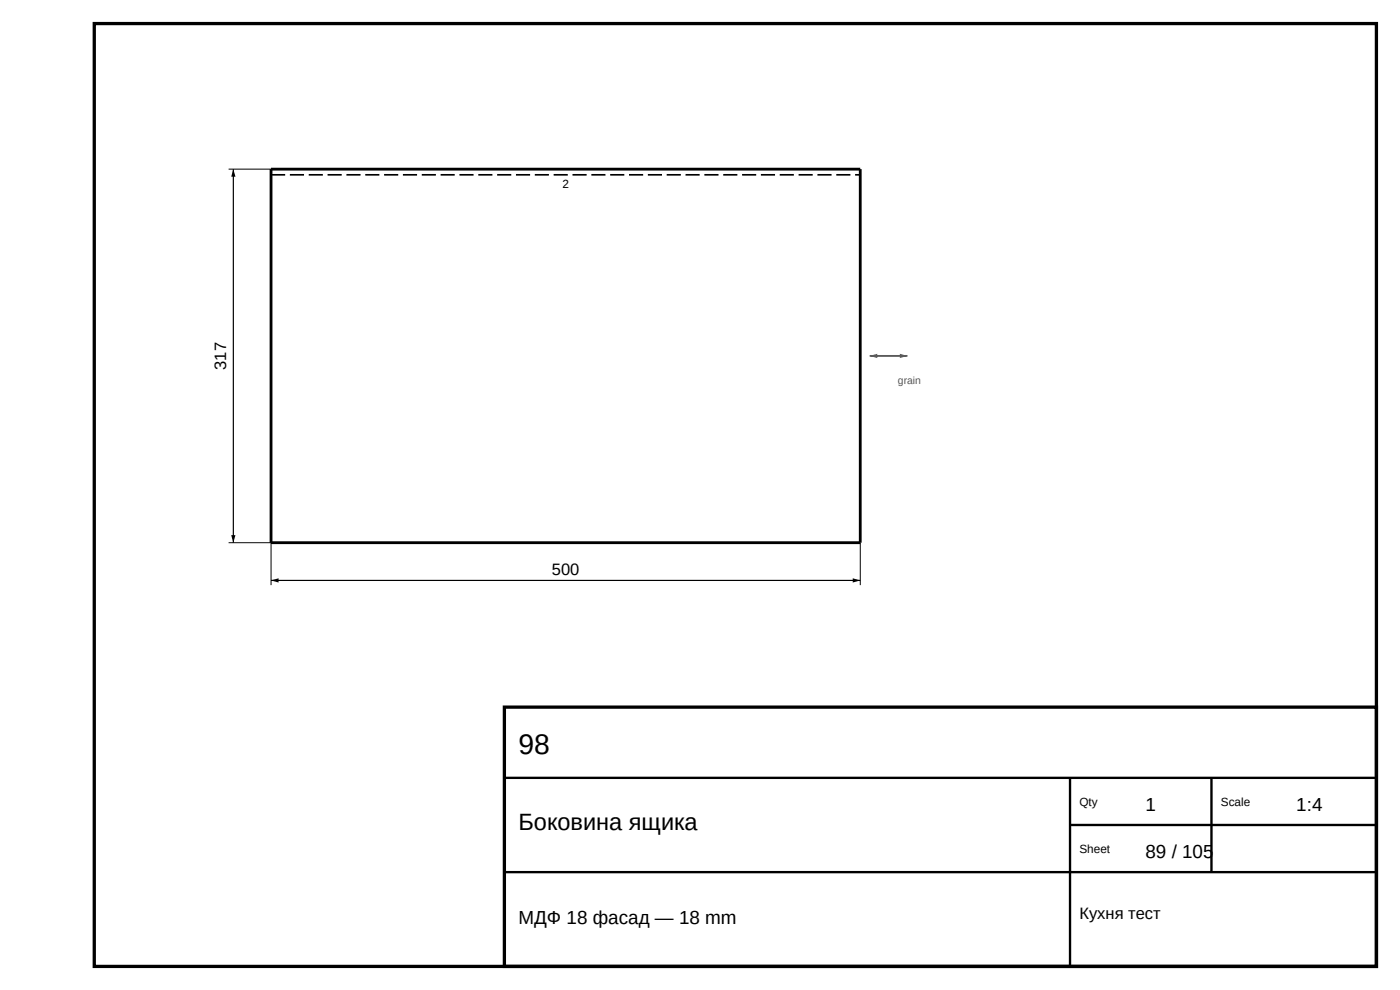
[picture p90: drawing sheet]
<svg xmlns="http://www.w3.org/2000/svg" width="297mm" height="210mm" viewBox="0 0 297 210" stroke-linecap="round" stroke-linejoin="round" font-family="sans-serif">
<defs><g id="words">
<text font-size="6" x="110" y="160">98</text>
<text font-size="5" x="110" y="176">Боковина ящика</text>
<g font-size="4">
<text x="243" y="172">1</text>
<text x="275" y="172">1:4</text>
<text x="243" y="182">89 / 105</text>
<text x="110" y="196">МДФ 18 фасад — 18 mm</text>
</g>
<g font-size="3.5">
<text x="48" y="78.4" transform="rotate(-90 48 78.4)">317</text>
<text x="117.1" y="121.9">500</text>
<text x="229" y="195">Кухня тест</text>
</g>
<g font-size="2.5">
<text x="119.3" y="39.9">2</text>
<text x="229" y="171">Qty</text>
<text x="259" y="171">Scale</text>
<text x="229" y="181">Sheet</text>
</g>
<text font-size="2.2" fill="#555" x="190.5" y="81.5">grain</text>
</g></defs>
<path d="M20 5h272v200h-272zM107 150h185v55h-185z" fill="none" stroke="#000" stroke-width=".7" stroke-linecap="butt"/>
<path d="M107 165h185M227 165v40M227 175h65M257 165v20M107 185h185" fill="none" stroke="#000" stroke-width=".5"/>
<path d="M57.5 35.9h125v79.2h-125z" fill="none" stroke="#000" stroke-width=".6"/>
<path d="M57.5 37.1h125" fill="none" stroke="#000" stroke-width=".35" stroke-dasharray="3 1" stroke-linecap="butt"/>
<path d="M48.5 35.9h9M48.5 115.1h9v9M182.5 115.1v9" fill="none" stroke="#000" stroke-width=".21"/>
<path d="M49.5 35.9v79.2M57.5 123.1h125" fill="none" stroke="#000" stroke-width=".25"/>
<path d="M49.5 35.9l.4 1.6h-.8zM49.1 113.5h.8l-.4 1.6zM57.5 123.1l1.6-.4v.9zM180.9 122.7l1.6 .4-1.6 .5z" fill="#000"/>
<path d="M184.5 75.5h8" fill="none" stroke="#555" stroke-width=".4"/>
<g fill="#555">
<path d="M184.5 75.5l1.6-.5v.9z"/>
<path d="M190.9 75l1.6 .5-1.6 .4z"/>
</g>
<use href="#words"/>
</svg>
